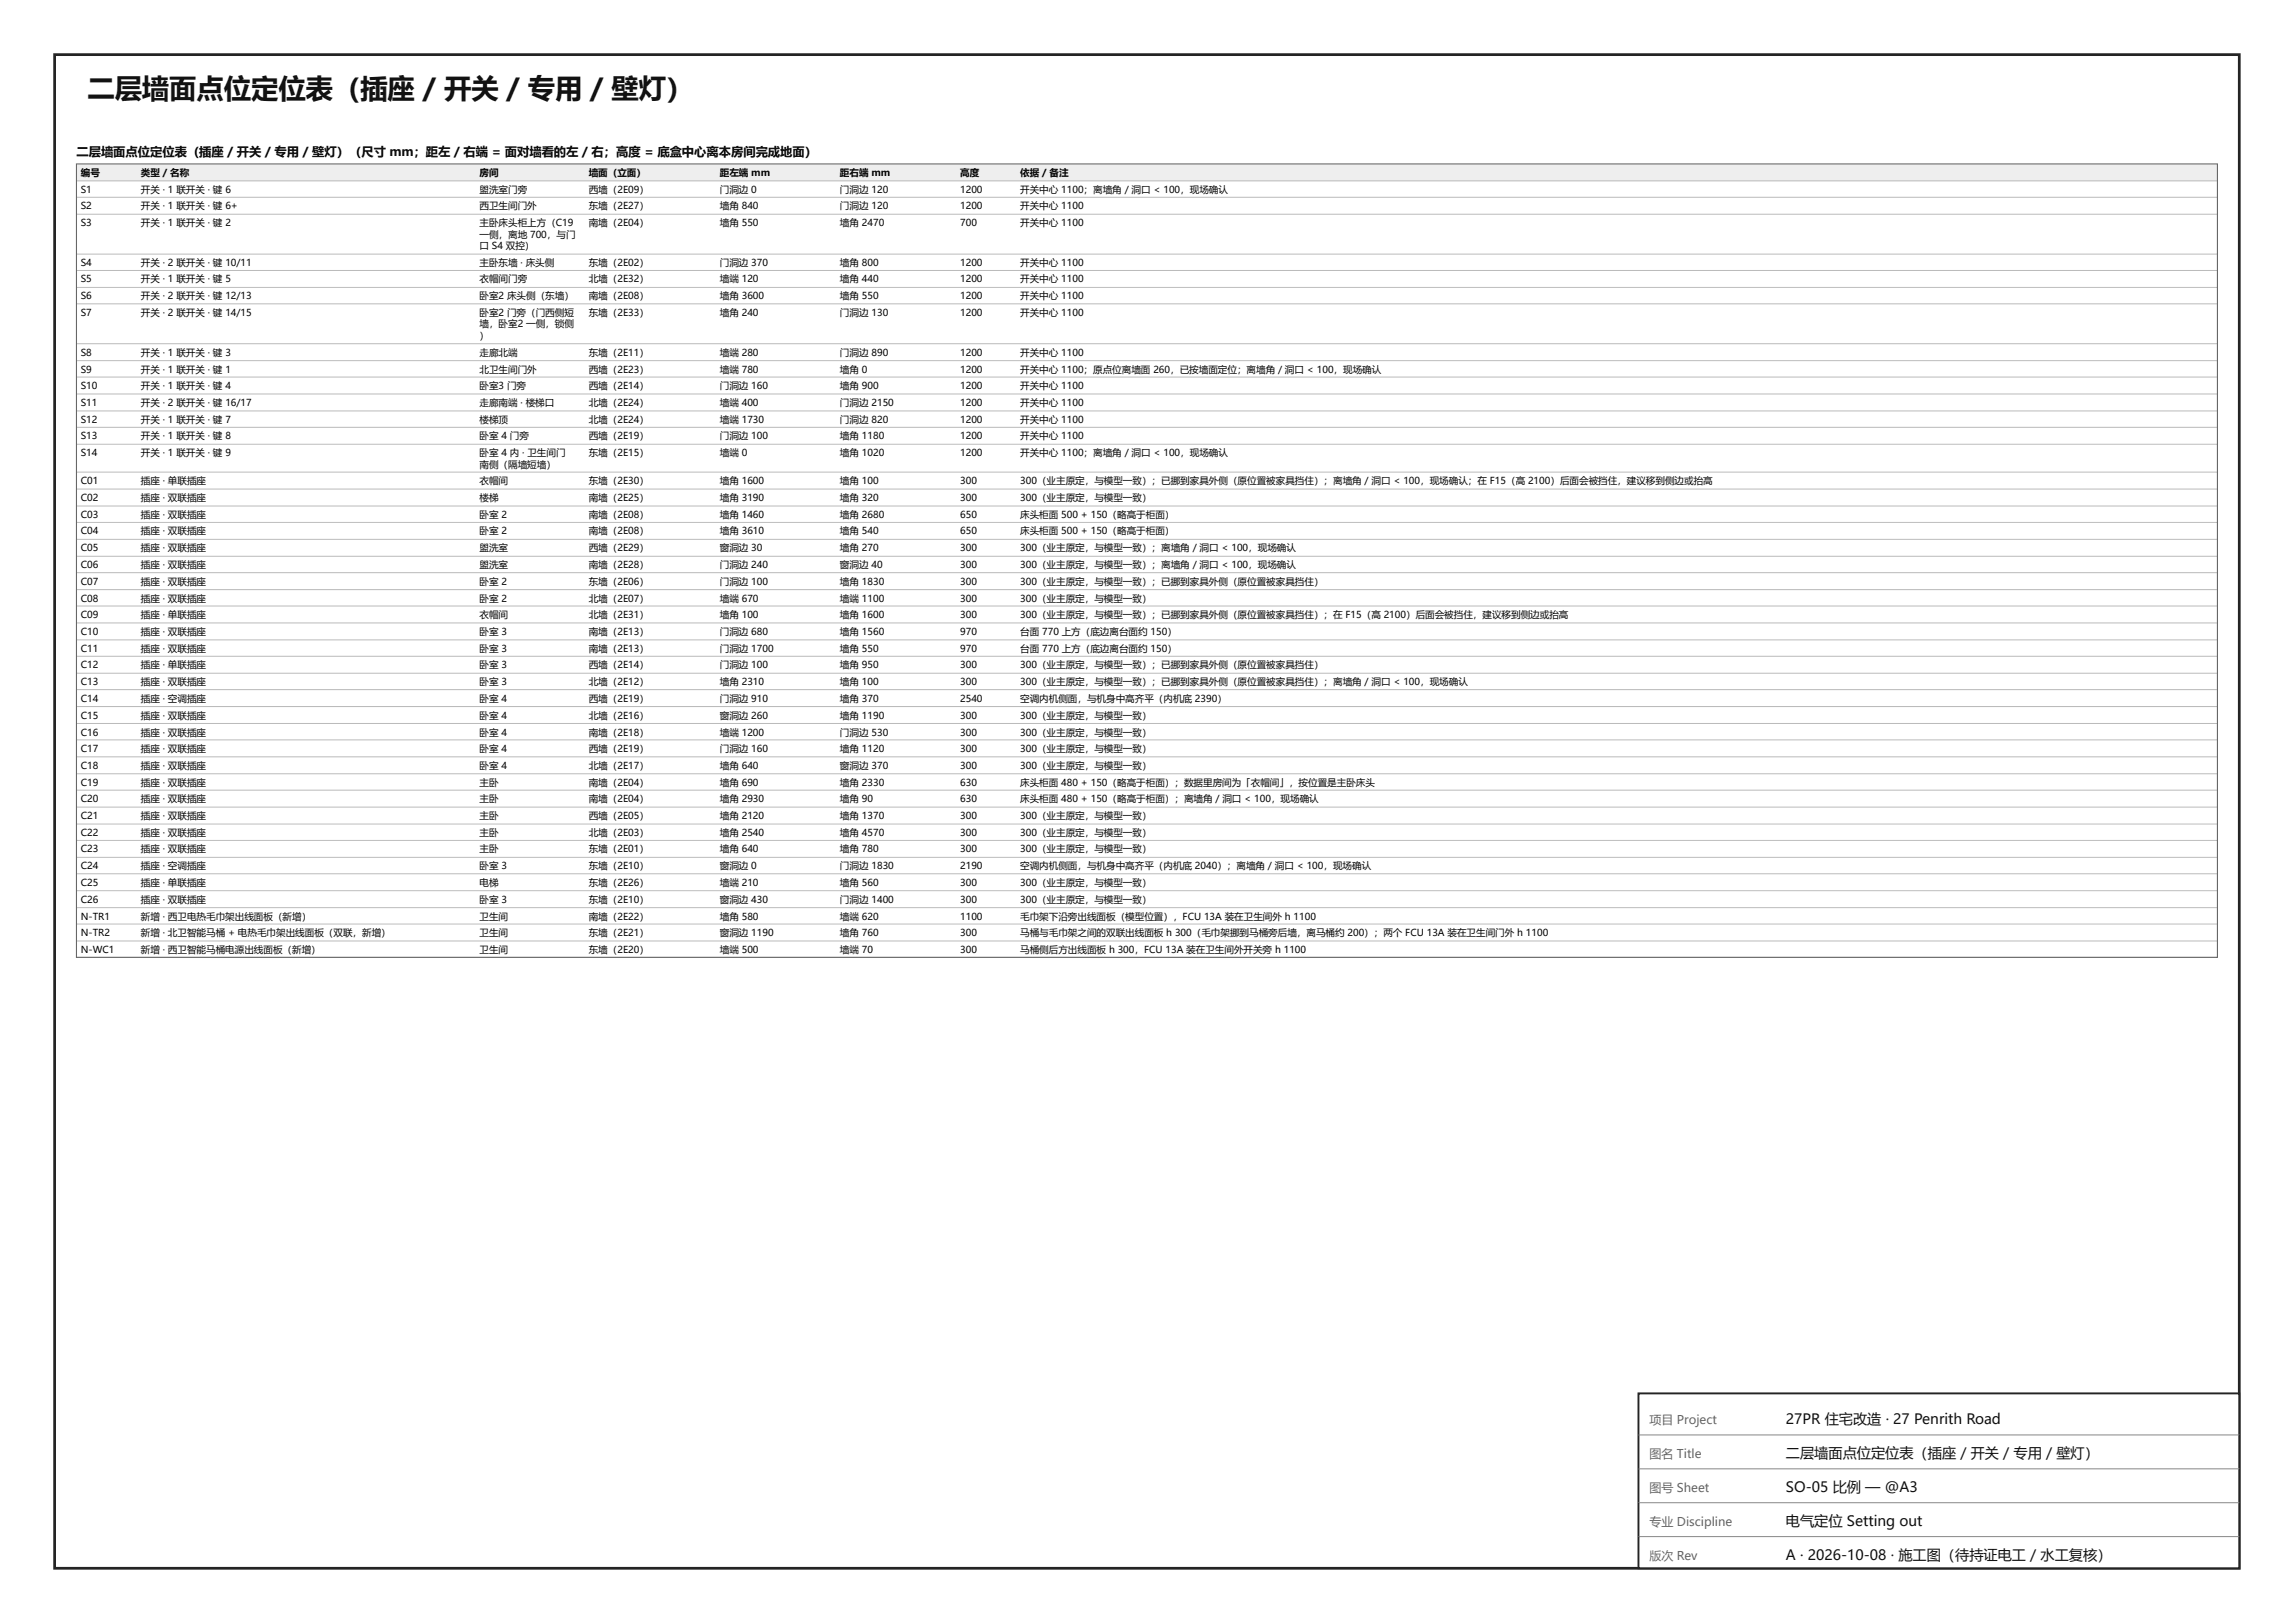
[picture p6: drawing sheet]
<svg xmlns="http://www.w3.org/2000/svg" width="420mm" height="297mm" viewBox="0 0 420 297" stroke-linecap="round" stroke-linejoin="round" font-family="sans-serif">
<defs><g id="words">
<text font-size="5" fill="#111" x="16" y="18">二层墙面点位定位表（插座 / 开关 / 专用 / 壁灯）</text>
<g font-size="2.6" fill="#111">
<text x="327" y="260.6">27PR 住宅改造 · 27 Penrith Road</text>
<text x="327" y="266.8">二层墙面点位定位表（插座 / 开关 / 专用 / 壁灯）</text>
<text x="327" y="273">SO-05 比例 — @A3</text>
<text x="327" y="279.2">电气定位 Setting out</text>
<text x="327" y="285.4">A · 2026-10-08 · 施工图（待持证电工 / 水工复核）</text>
</g>
<text font-size="2.2" x="14" y="28.5">二层墙面点位定位表（插座 / 开关 / 专用 / 壁灯）（尺寸 mm；距左 / 右端 = 面对墙看的左 / 右；高度 = 底盒中心离本房间完成地面）</text>
<g font-size="2.2" fill="#666">
<text x="302" y="260.6">项目 Project</text>
<text x="302" y="266.8">图名 Title</text>
<text x="302" y="273">图号 Sheet</text>
<text x="302" y="279.2">专业 Discipline</text>
<text x="302" y="285.4">版次 Rev</text>
</g>
<g font-size="1.7">
<text x="14.8" y="32.2">编号</text>
<text x="14.8" y="35.3">S1</text>
<text x="25.8" y="32.2">类型 / 名称</text>
<text x="25.8" y="35.3">开关 · 1 联开关 · 键 6</text>
<text x="87.8" y="32.2">房间</text>
<text x="87.8" y="35.3">盥洗室门旁</text>
<text x="107.8" y="32.2">墙面（立面）</text>
<text x="107.8" y="35.3">西墙（2E09）</text>
<text x="131.8" y="32.2">距左端 mm</text>
<text x="131.8" y="35.3">门洞边 0</text>
<text x="153.8" y="32.2">距右端 mm</text>
<text x="153.8" y="35.3">门洞边 120</text>
<text x="175.8" y="32.2">高度</text>
<text x="175.8" y="35.3">1200</text>
<text x="186.8" y="32.2">依据 / 备注</text>
<text x="186.8" y="35.3">开关中心 1100；离墙角 / 洞口 &lt; 100，现场确认</text>
<text x="14.8" y="38.3">S2</text>
<text x="14.8" y="41.4">S3</text>
<text x="25.8" y="38.3">开关 · 1 联开关 · 键 6+</text>
<text x="25.8" y="41.4">开关 · 1 联开关 · 键 2</text>
<text x="87.8" y="38.3">西卫生间门外</text>
<text x="87.8" y="41.4">主卧床头柜上方（C19</text>
<text x="107.8" y="38.3">东墙（2E27）</text>
<text x="107.8" y="41.4">南墙（2E04）</text>
<text x="131.8" y="38.3">墙角 840</text>
<text x="131.8" y="41.4">墙角 550</text>
<text x="153.8" y="38.3">门洞边 120</text>
<text x="153.8" y="41.4">墙角 2470</text>
<text x="175.8" y="38.3">1200</text>
<text x="175.8" y="41.4">700</text>
<text x="186.8" y="38.3">开关中心 1100</text>
<text x="186.8" y="41.4">开关中心 1100</text>
<text x="87.8" y="43.5">一侧，离地 700，与门</text>
<text x="87.8" y="45.6">口 S4 双控）</text>
<text x="14.8" y="48.7">S4</text>
<text x="14.8" y="51.7">S5</text>
<text x="25.8" y="48.7">开关 · 2 联开关 · 键 10/11</text>
<text x="25.8" y="51.7">开关 · 1 联开关 · 键 5</text>
<text x="87.8" y="48.7">主卧东墙 · 床头侧</text>
<text x="87.8" y="51.7">衣帽间门旁</text>
<text x="107.8" y="48.7">东墙（2E02）</text>
<text x="107.8" y="51.7">北墙（2E32）</text>
<text x="131.8" y="48.7">门洞边 370</text>
<text x="131.8" y="51.7">墙端 120</text>
<text x="153.8" y="48.7">墙角 800</text>
<text x="153.8" y="51.7">墙角 440</text>
<text x="175.8" y="48.7">1200</text>
<text x="175.8" y="51.7">1200</text>
<text x="186.8" y="48.7">开关中心 1100</text>
<text x="186.8" y="51.7">开关中心 1100</text>
<text x="14.8" y="54.8">S6</text>
<text x="14.8" y="57.8">S7</text>
<text x="25.8" y="54.8">开关 · 2 联开关 · 键 12/13</text>
<text x="25.8" y="57.8">开关 · 2 联开关 · 键 14/15</text>
<text x="87.8" y="54.8">卧室2 床头侧（东墙）</text>
<text x="87.8" y="57.8">卧室2 门旁（门西侧短</text>
<text x="87.8" y="59.9">墙，卧室2 一侧，锁侧</text>
<text x="107.8" y="54.8">南墙（2E08）</text>
<text x="107.8" y="57.8">东墙（2E33）</text>
<text x="131.8" y="54.8">墙角 3600</text>
<text x="131.8" y="57.8">墙角 240</text>
<text x="153.8" y="54.8">墙角 550</text>
<text x="153.8" y="57.8">门洞边 130</text>
<text x="175.8" y="54.8">1200</text>
<text x="175.8" y="57.8">1200</text>
<text x="186.8" y="54.8">开关中心 1100</text>
<text x="186.8" y="57.8">开关中心 1100</text>
<text x="14.8" y="65.1">S8</text>
<text x="25.8" y="65.1">开关 · 1 联开关 · 键 3</text>
<text x="87.8" y="62">）</text>
<text x="87.8" y="65.1">走廊北端</text>
<text x="107.8" y="65.1">东墙（2E11）</text>
<text x="131.8" y="65.1">墙端 280</text>
<text x="153.8" y="65.1">门洞边 890</text>
<text x="175.8" y="65.1">1200</text>
<text x="186.8" y="65.1">开关中心 1100</text>
<text x="14.8" y="68.2">S9</text>
<text x="14.8" y="71.2">S10</text>
<text x="25.8" y="68.2">开关 · 1 联开关 · 键 1</text>
<text x="25.8" y="71.2">开关 · 1 联开关 · 键 4</text>
<text x="87.8" y="68.2">北卫生间门外</text>
<text x="87.8" y="71.2">卧室3 门旁</text>
<text x="107.8" y="68.2">西墙（2E23）</text>
<text x="107.8" y="71.2">西墙（2E14）</text>
<text x="131.8" y="68.2">墙端 780</text>
<text x="131.8" y="71.2">门洞边 160</text>
<text x="153.8" y="68.2">墙角 0</text>
<text x="153.8" y="71.2">墙角 900</text>
<text x="175.8" y="68.2">1200</text>
<text x="175.8" y="71.2">1200</text>
<text x="186.8" y="68.2">开关中心 1100；原点位离墙面 260，已按墙面定位；离墙角 / 洞口 &lt; 100，现场确认</text>
<text x="186.8" y="71.2">开关中心 1100</text>
<text x="14.8" y="74.3">S11</text>
<text x="14.8" y="77.4">S12</text>
<text x="25.8" y="74.3">开关 · 2 联开关 · 键 16/17</text>
<text x="25.8" y="77.4">开关 · 1 联开关 · 键 7</text>
<text x="87.8" y="74.3">走廊南端 · 楼梯口</text>
<text x="87.8" y="77.4">楼梯顶</text>
<text x="107.8" y="74.3">北墙（2E24）</text>
<text x="107.8" y="77.4">北墙（2E24）</text>
<text x="131.8" y="74.3">墙端 400</text>
<text x="131.8" y="77.4">墙端 1730</text>
<text x="153.8" y="74.3">门洞边 2150</text>
<text x="153.8" y="77.4">门洞边 820</text>
<text x="175.8" y="74.3">1200</text>
<text x="175.8" y="77.4">1200</text>
<text x="186.8" y="74.3">开关中心 1100</text>
<text x="186.8" y="77.4">开关中心 1100</text>
<text x="14.8" y="80.4">S13</text>
<text x="14.8" y="83.5">S14</text>
<text x="25.8" y="80.4">开关 · 1 联开关 · 键 8</text>
<text x="25.8" y="83.5">开关 · 1 联开关 · 键 9</text>
<text x="87.8" y="80.4">卧室 4 门旁</text>
<text x="87.8" y="83.5">卧室 4 内 · 卫生间门</text>
<text x="107.8" y="80.4">西墙（2E19）</text>
<text x="107.8" y="83.5">东墙（2E15）</text>
<text x="131.8" y="80.4">门洞边 100</text>
<text x="131.8" y="83.5">墙端 0</text>
<text x="153.8" y="80.4">墙角 1180</text>
<text x="153.8" y="83.5">墙角 1020</text>
<text x="175.8" y="80.4">1200</text>
<text x="175.8" y="83.5">1200</text>
<text x="186.8" y="80.4">开关中心 1100</text>
<text x="186.8" y="83.5">开关中心 1100；离墙角 / 洞口 &lt; 100，现场确认</text>
<text x="14.8" y="88.6">C01</text>
<text x="25.8" y="88.6">插座 · 单联插座</text>
<text x="87.8" y="85.6">南侧（隔墙短墙）</text>
<text x="87.8" y="88.6">衣帽间</text>
<text x="107.8" y="88.6">东墙（2E30）</text>
<text x="131.8" y="88.6">墙角 1600</text>
<text x="153.8" y="88.6">墙角 100</text>
<text x="175.8" y="88.6">300</text>
<text x="186.8" y="88.6">300（业主原定，与模型一致）；已挪到家具外侧（原位置被家具挡住）；离墙角 / 洞口 &lt; 100，现场确认；在 F15（高 2100）后面会被挡住，建议移到侧边或抬高</text>
<text x="14.8" y="91.7">C02</text>
<text x="14.8" y="94.8">C03</text>
<text x="25.8" y="91.7">插座 · 双联插座</text>
<text x="25.8" y="94.8">插座 · 双联插座</text>
<text x="87.8" y="91.7">楼梯</text>
<text x="87.8" y="94.8">卧室 2</text>
<text x="107.8" y="91.7">南墙（2E25）</text>
<text x="107.8" y="94.8">南墙（2E08）</text>
<text x="131.8" y="91.7">墙角 3190</text>
<text x="131.8" y="94.8">墙角 1460</text>
<text x="153.8" y="91.7">墙角 320</text>
<text x="153.8" y="94.8">墙角 2680</text>
<text x="175.8" y="91.7">300</text>
<text x="175.8" y="94.8">650</text>
<text x="186.8" y="91.7">300（业主原定，与模型一致）</text>
<text x="186.8" y="94.8">床头柜面 500 + 150（略高于柜面）</text>
<text x="14.8" y="97.8">C04</text>
<text x="14.8" y="100.9">C05</text>
<text x="25.8" y="97.8">插座 · 双联插座</text>
<text x="25.8" y="100.9">插座 · 双联插座</text>
<text x="87.8" y="97.8">卧室 2</text>
<text x="87.8" y="100.9">盥洗室</text>
<text x="107.8" y="97.8">南墙（2E08）</text>
<text x="107.8" y="100.9">西墙（2E29）</text>
<text x="131.8" y="97.8">墙角 3610</text>
<text x="131.8" y="100.9">窗洞边 30</text>
<text x="153.8" y="97.8">墙角 540</text>
<text x="153.8" y="100.9">墙角 270</text>
<text x="175.8" y="97.8">650</text>
<text x="175.8" y="100.9">300</text>
<text x="186.8" y="97.8">床头柜面 500 + 150（略高于柜面）</text>
<text x="186.8" y="100.9">300（业主原定，与模型一致）；离墙角 / 洞口 &lt; 100，现场确认</text>
<text x="14.8" y="104">C06</text>
<text x="14.8" y="107">C07</text>
<text x="25.8" y="104">插座 · 双联插座</text>
<text x="25.8" y="107">插座 · 双联插座</text>
<text x="87.8" y="104">盥洗室</text>
<text x="87.8" y="107">卧室 2</text>
<text x="107.8" y="104">南墙（2E28）</text>
<text x="107.8" y="107">东墙（2E06）</text>
<text x="131.8" y="104">门洞边 240</text>
<text x="131.8" y="107">门洞边 100</text>
<text x="153.8" y="104">窗洞边 40</text>
<text x="153.8" y="107">墙角 1830</text>
<text x="175.8" y="104">300</text>
<text x="175.8" y="107">300</text>
<text x="186.8" y="104">300（业主原定，与模型一致）；离墙角 / 洞口 &lt; 100，现场确认</text>
<text x="186.8" y="107">300（业主原定，与模型一致）；已挪到家具外侧（原位置被家具挡住）</text>
<text x="14.8" y="110.1">C08</text>
<text x="14.8" y="113.1">C09</text>
<text x="25.8" y="110.1">插座 · 双联插座</text>
<text x="25.8" y="113.1">插座 · 单联插座</text>
<text x="87.8" y="110.1">卧室 2</text>
<text x="87.8" y="113.1">衣帽间</text>
<text x="107.8" y="110.1">北墙（2E07）</text>
<text x="107.8" y="113.1">北墙（2E31）</text>
<text x="131.8" y="110.1">墙端 670</text>
<text x="131.8" y="113.1">墙角 100</text>
<text x="153.8" y="110.1">墙端 1100</text>
<text x="153.8" y="113.1">墙角 1600</text>
<text x="175.8" y="110.1">300</text>
<text x="175.8" y="113.1">300</text>
<text x="186.8" y="110.1">300（业主原定，与模型一致）</text>
<text x="186.8" y="113.1">300（业主原定，与模型一致）；已挪到家具外侧（原位置被家具挡住）；在 F15（高 2100）后面会被挡住，建议移到侧边或抬高</text>
<text x="14.8" y="116.2">C10</text>
<text x="14.8" y="119.3">C11</text>
<text x="25.8" y="116.2">插座 · 双联插座</text>
<text x="25.8" y="119.3">插座 · 双联插座</text>
<text x="87.8" y="116.2">卧室 3</text>
<text x="87.8" y="119.3">卧室 3</text>
<text x="107.8" y="116.2">南墙（2E13）</text>
<text x="107.8" y="119.3">南墙（2E13）</text>
<text x="131.8" y="116.2">门洞边 680</text>
<text x="131.8" y="119.3">门洞边 1700</text>
<text x="153.8" y="116.2">墙角 1560</text>
<text x="153.8" y="119.3">墙角 550</text>
<text x="175.8" y="116.2">970</text>
<text x="175.8" y="119.3">970</text>
<text x="186.8" y="116.2">台面 770 上方（底边离台面约 150）</text>
<text x="186.8" y="119.3">台面 770 上方（底边离台面约 150）</text>
<text x="14.8" y="122.3">C12</text>
<text x="14.8" y="125.4">C13</text>
<text x="25.8" y="122.3">插座 · 单联插座</text>
<text x="25.8" y="125.4">插座 · 双联插座</text>
<text x="87.8" y="122.3">卧室 3</text>
<text x="87.8" y="125.4">卧室 3</text>
<text x="107.8" y="122.3">西墙（2E14）</text>
<text x="107.8" y="125.4">北墙（2E12）</text>
<text x="131.8" y="122.3">门洞边 100</text>
<text x="131.8" y="125.4">墙角 2310</text>
<text x="153.8" y="122.3">墙角 950</text>
<text x="153.8" y="125.4">墙角 100</text>
<text x="175.8" y="122.3">300</text>
<text x="175.8" y="125.4">300</text>
<text x="186.8" y="122.3">300（业主原定，与模型一致）；已挪到家具外侧（原位置被家具挡住）</text>
<text x="186.8" y="125.4">300（业主原定，与模型一致）；已挪到家具外侧（原位置被家具挡住）；离墙角 / 洞口 &lt; 100，现场确认</text>
<text x="14.8" y="128.5">C14</text>
<text x="14.8" y="131.5">C15</text>
<text x="25.8" y="128.5">插座 · 空调插座</text>
<text x="25.8" y="131.5">插座 · 双联插座</text>
<text x="87.8" y="128.5">卧室 4</text>
<text x="87.8" y="131.5">卧室 4</text>
<text x="107.8" y="128.5">西墙（2E19）</text>
<text x="107.8" y="131.5">北墙（2E16）</text>
<text x="131.8" y="128.5">门洞边 910</text>
<text x="131.8" y="131.5">窗洞边 260</text>
<text x="153.8" y="128.5">墙角 370</text>
<text x="153.8" y="131.5">墙角 1190</text>
<text x="175.8" y="128.5">2540</text>
<text x="175.8" y="131.5">300</text>
<text x="186.8" y="128.5">空调内机侧面，与机身中高齐平（内机底 2390）</text>
<text x="186.8" y="131.5">300（业主原定，与模型一致）</text>
<text x="14.8" y="134.6">C16</text>
<text x="14.8" y="137.6">C17</text>
<text x="25.8" y="134.6">插座 · 双联插座</text>
<text x="25.8" y="137.6">插座 · 双联插座</text>
<text x="87.8" y="134.6">卧室 4</text>
<text x="87.8" y="137.6">卧室 4</text>
<text x="107.8" y="134.6">南墙（2E18）</text>
<text x="107.8" y="137.6">西墙（2E19）</text>
<text x="131.8" y="134.6">墙端 1200</text>
<text x="131.8" y="137.6">门洞边 160</text>
<text x="153.8" y="134.6">门洞边 530</text>
<text x="153.8" y="137.6">墙角 1120</text>
<text x="175.8" y="134.6">300</text>
<text x="175.8" y="137.6">300</text>
<text x="186.8" y="134.6">300（业主原定，与模型一致）</text>
<text x="186.8" y="137.6">300（业主原定，与模型一致）</text>
<text x="14.8" y="140.7">C18</text>
<text x="14.8" y="143.8">C19</text>
<text x="25.8" y="140.7">插座 · 双联插座</text>
<text x="25.8" y="143.8">插座 · 双联插座</text>
<text x="87.8" y="140.7">卧室 4</text>
<text x="87.8" y="143.8">主卧</text>
<text x="107.8" y="140.7">北墙（2E17）</text>
<text x="107.8" y="143.8">南墙（2E04）</text>
<text x="131.8" y="140.7">墙角 640</text>
<text x="131.8" y="143.8">墙角 690</text>
<text x="153.8" y="140.7">窗洞边 370</text>
<text x="153.8" y="143.8">墙角 2330</text>
<text x="175.8" y="140.7">300</text>
<text x="175.8" y="143.8">630</text>
<text x="186.8" y="140.7">300（业主原定，与模型一致）</text>
<text x="186.8" y="143.8">床头柜面 480 + 150（略高于柜面）；数据里房间为「衣帽间」，按位置是主卧床头</text>
<text x="14.8" y="146.8">C20</text>
<text x="14.8" y="149.9">C21</text>
<text x="25.8" y="146.8">插座 · 双联插座</text>
<text x="25.8" y="149.9">插座 · 双联插座</text>
<text x="87.8" y="146.8">主卧</text>
<text x="87.8" y="149.9">主卧</text>
<text x="107.8" y="146.8">南墙（2E04）</text>
<text x="107.8" y="149.9">西墙（2E05）</text>
<text x="131.8" y="146.8">墙角 2930</text>
<text x="131.8" y="149.9">墙角 2120</text>
<text x="153.8" y="146.8">墙角 90</text>
<text x="153.8" y="149.9">墙角 1370</text>
<text x="175.8" y="146.8">630</text>
<text x="175.8" y="149.9">300</text>
<text x="186.8" y="146.8">床头柜面 480 + 150（略高于柜面）；离墙角 / 洞口 &lt; 100，现场确认</text>
<text x="186.8" y="149.9">300（业主原定，与模型一致）</text>
<text x="14.8" y="153">C22</text>
<text x="14.8" y="156">C23</text>
<text x="25.8" y="153">插座 · 双联插座</text>
<text x="25.8" y="156">插座 · 双联插座</text>
<text x="87.8" y="153">主卧</text>
<text x="87.8" y="156">主卧</text>
<text x="107.8" y="153">北墙（2E03）</text>
<text x="107.8" y="156">东墙（2E01）</text>
<text x="131.8" y="153">墙角 2540</text>
<text x="131.8" y="156">墙角 640</text>
<text x="153.8" y="153">墙角 4570</text>
<text x="153.8" y="156">墙角 780</text>
<text x="175.8" y="153">300</text>
<text x="175.8" y="156">300</text>
<text x="186.8" y="153">300（业主原定，与模型一致）</text>
<text x="186.8" y="156">300（业主原定，与模型一致）</text>
<text x="14.8" y="159.1">C24</text>
<text x="25.8" y="159.1">插座 · 空调插座</text>
<text x="87.8" y="159.1">卧室 3</text>
<text x="107.8" y="159.1">东墙（2E10）</text>
<text x="131.8" y="159.1">窗洞边 0</text>
<text x="153.8" y="159.1">门洞边 1830</text>
<text x="175.8" y="159.1">2190</text>
<text x="186.8" y="159.1">空调内机侧面，与机身中高齐平（内机底 2040）；离墙角 / 洞口 &lt; 100，现场确认</text>
<text x="14.8" y="162.1">C25</text>
<text x="14.8" y="165.2">C26</text>
<text x="25.8" y="162.1">插座 · 单联插座</text>
<text x="25.8" y="165.2">插座 · 双联插座</text>
<text x="87.8" y="162.1">电梯</text>
<text x="87.8" y="165.2">卧室 3</text>
<text x="107.8" y="162.1">东墙（2E26）</text>
<text x="107.8" y="165.2">东墙（2E10）</text>
<text x="131.8" y="162.1">墙端 210</text>
<text x="131.8" y="165.2">窗洞边 430</text>
<text x="153.8" y="162.1">墙角 560</text>
<text x="153.8" y="165.2">门洞边 1400</text>
<text x="175.8" y="162.1">300</text>
<text x="175.8" y="165.2">300</text>
<text x="186.8" y="162.1">300（业主原定，与模型一致）</text>
<text x="186.8" y="165.2">300（业主原定，与模型一致）</text>
<text x="14.8" y="168.3">N-TR1</text>
<text x="14.8" y="171.3">N-TR2</text>
<text x="25.8" y="168.3">新增 · 西卫电热毛巾架出线面板（新增）</text>
<text x="25.8" y="171.3">新增 · 北卫智能马桶 + 电热毛巾架出线面板（双联，新增）</text>
<text x="87.8" y="168.3">卫生间</text>
<text x="87.8" y="171.3">卫生间</text>
<text x="107.8" y="168.3">南墙（2E22）</text>
<text x="107.8" y="171.3">东墙（2E21）</text>
<text x="131.8" y="168.3">墙角 580</text>
<text x="131.8" y="171.3">窗洞边 1190</text>
<text x="153.8" y="168.3">墙端 620</text>
<text x="153.8" y="171.3">墙角 760</text>
<text x="175.8" y="168.3">1100</text>
<text x="175.8" y="171.3">300</text>
<text x="186.8" y="168.3">毛巾架下沿旁出线面板（模型位置），FCU 13A 装在卫生间外 h 1100</text>
<text x="186.8" y="171.3">马桶与毛巾架之间的双联出线面板 h 300（毛巾架挪到马桶旁后墙，离马桶约 200）；两个 FCU 13A 装在卫生间门外 h 1100</text>
<text x="14.8" y="174.4">N-WC1</text>
<text x="25.8" y="174.4">新增 · 西卫智能马桶电源出线面板（新增）</text>
<text x="87.8" y="174.4">卫生间</text>
<text x="107.8" y="174.4">东墙（2E20）</text>
<text x="131.8" y="174.4">墙端 500</text>
<text x="153.8" y="174.4">墙端 70</text>
<text x="175.8" y="174.4">300</text>
<text x="186.8" y="174.4">马桶侧后方出线面板 h 300，FCU 13A 装在卫生间外开关旁 h 1100</text>
</g>
</g></defs>
<path d="M10 10h400v277h-400z" fill="none" stroke="#222" stroke-width=".5"/>
<path d="M300 255h110v32h-110z" fill="#fff"/>
<path d="M300 255h110v32h-110z" fill="none" stroke="#222" stroke-width=".35"/>
<path d="M300 262.6h110M300 268.8h110M300 275h110M300 281.2h110" fill="none" stroke="#888" stroke-width=".18"/>
<path d="M14 30h392v3.1h-392z" fill="#eee"/>
<g fill="none" stroke="#bbb" stroke-width=".18">
<path d="M14 33.1h392M14 36.1h392M14 39.2h392M14 46.5h392M14 49.5h392M14 52.6h392M14 55.6h392M14 62.9h392M14 66h392M14 69h392M14 72.1h392M14 75.2h392"/>
<path d="M14 78.2h392M14 81.3h392M14 86.4h392M14 89.5h392M14 92.6h392M14 95.6h392M14 98.7h392M14 101.8h392M14 104.8h392M14 107.9h392M14 110.9h392M14 114h392"/>
<path d="M14 117.1h392M14 120.1h392M14 123.2h392M14 126.2h392M14 129.3h392M14 132.4h392M14 135.4h392M14 138.5h392M14 141.6h392M14 144.6h392M14 147.7h392M14 150.8h392"/>
<path d="M14 153.8h392M14 156.9h392M14 159.9h392M14 163h392M14 166.1h392M14 169.1h392M14 172.2h392M14 175.2h392"/>
</g>
<path d="M14 30h392v145.2h-392z" fill="none" stroke="#666" stroke-width=".2"/>
<use href="#words"/>
</svg>
